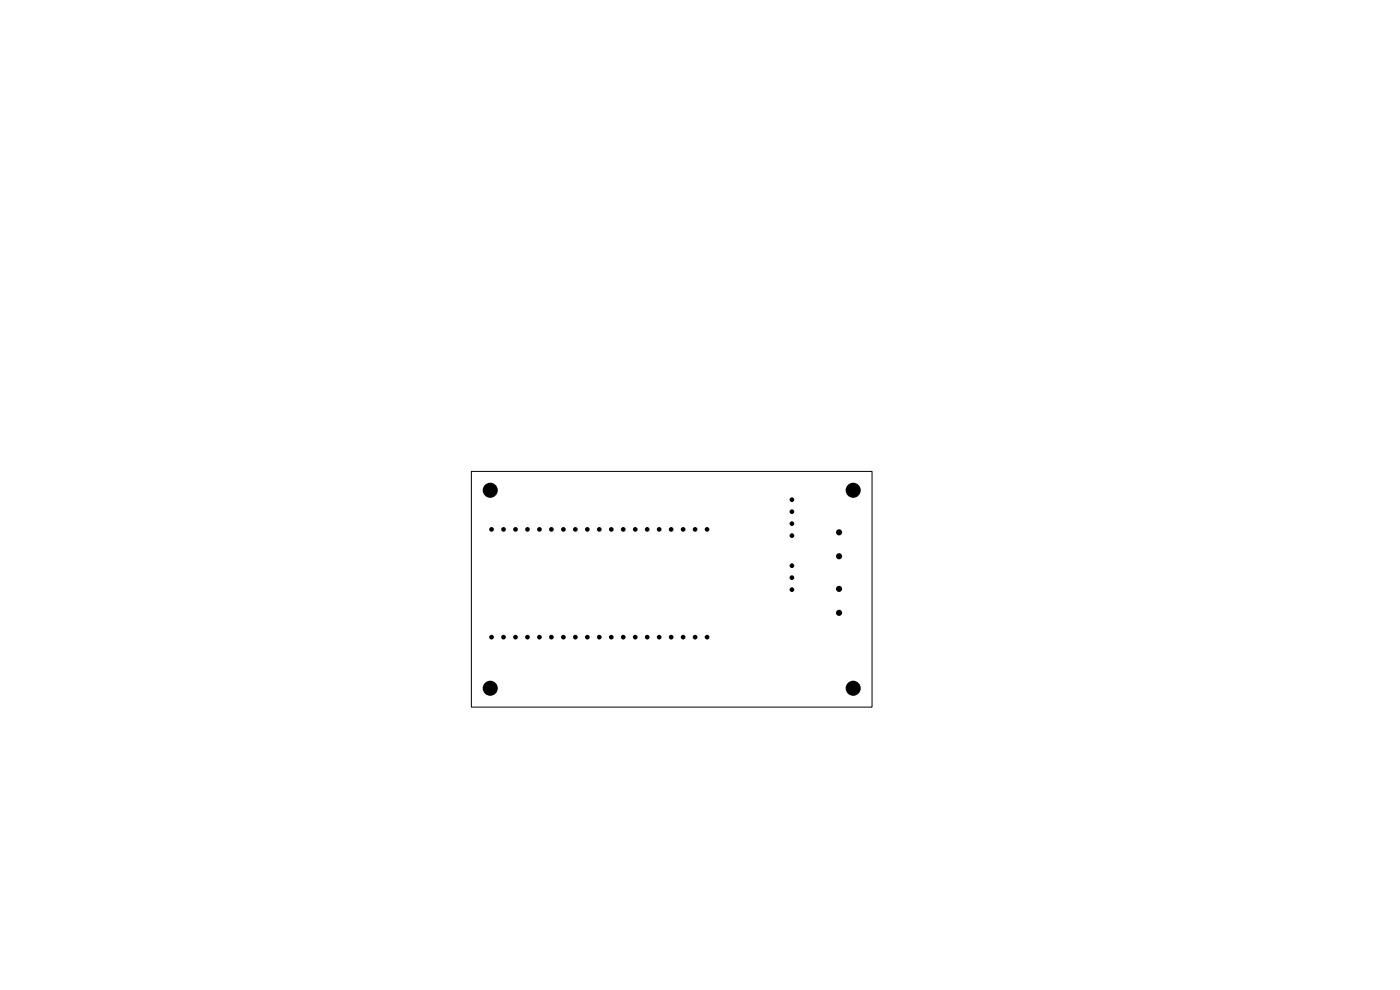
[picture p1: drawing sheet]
<svg xmlns="http://www.w3.org/2000/svg" width="297mm" height="210mm" viewBox="0 0 297 210" stroke-linecap="round" stroke-linejoin="round" font-family="sans-serif">
<path d="M100 100h85v50h-85z" fill="none" stroke="#000" stroke-width=".21"/>
<g fill="#000">
<circle cx="104" cy="104" r="1.6"/>
<circle cx="104.3" cy="112.3" r=".5"/>
<circle cx="106.8" cy="112.3" r=".5"/>
<circle cx="109.4" cy="112.3" r=".5"/>
<circle cx="111.9" cy="112.3" r=".5"/>
<circle cx="114.4" cy="112.3" r=".5"/>
<circle cx="117" cy="112.3" r=".5"/>
<circle cx="119.5" cy="112.3" r=".5"/>
<circle cx="122.1" cy="112.3" r=".5"/>
<circle cx="124.6" cy="112.3" r=".5"/>
<circle cx="127.1" cy="112.3" r=".5"/>
<circle cx="129.7" cy="112.3" r=".5"/>
<circle cx="132.2" cy="112.3" r=".5"/>
<circle cx="134.8" cy="112.3" r=".5"/>
<circle cx="137.3" cy="112.3" r=".5"/>
<circle cx="139.8" cy="112.3" r=".5"/>
<circle cx="142.4" cy="112.3" r=".5"/>
<circle cx="144.9" cy="112.3" r=".5"/>
<circle cx="147.5" cy="112.3" r=".5"/>
<circle cx="150" cy="112.3" r=".5"/>
<circle cx="168" cy="120" r=".5"/>
<circle cx="168" cy="106" r=".5"/>
<circle cx="168" cy="111.1" r=".5"/>
<circle cx="168" cy="108.5" r=".5"/>
<circle cx="168" cy="113.6" r=".5"/>
<circle cx="178" cy="112.9" r=".65"/>
<circle cx="178" cy="118" r=".65"/>
<circle cx="181" cy="104" r="1.6"/>
<circle cx="104.3" cy="135.2" r=".5"/>
<circle cx="106.8" cy="135.2" r=".5"/>
<circle cx="109.4" cy="135.2" r=".5"/>
<circle cx="111.9" cy="135.2" r=".5"/>
<circle cx="114.4" cy="135.2" r=".5"/>
<circle cx="117" cy="135.2" r=".5"/>
<circle cx="119.5" cy="135.2" r=".5"/>
<circle cx="122.1" cy="135.2" r=".5"/>
<circle cx="124.6" cy="135.2" r=".5"/>
<circle cx="127.1" cy="135.2" r=".5"/>
<circle cx="129.7" cy="135.2" r=".5"/>
<circle cx="132.2" cy="135.2" r=".5"/>
<circle cx="134.8" cy="135.2" r=".5"/>
<circle cx="137.3" cy="135.2" r=".5"/>
<circle cx="139.8" cy="135.2" r=".5"/>
<circle cx="142.4" cy="135.2" r=".5"/>
<circle cx="144.9" cy="135.2" r=".5"/>
<circle cx="147.5" cy="135.2" r=".5"/>
<circle cx="150" cy="135.2" r=".5"/>
<circle cx="168" cy="125.1" r=".5"/>
<circle cx="168" cy="122.5" r=".5"/>
<circle cx="178" cy="130" r=".65"/>
<circle cx="178" cy="124.9" r=".65"/>
<circle cx="104" cy="146" r="1.6"/>
<circle cx="181" cy="146" r="1.6"/>
</g>
</svg>
